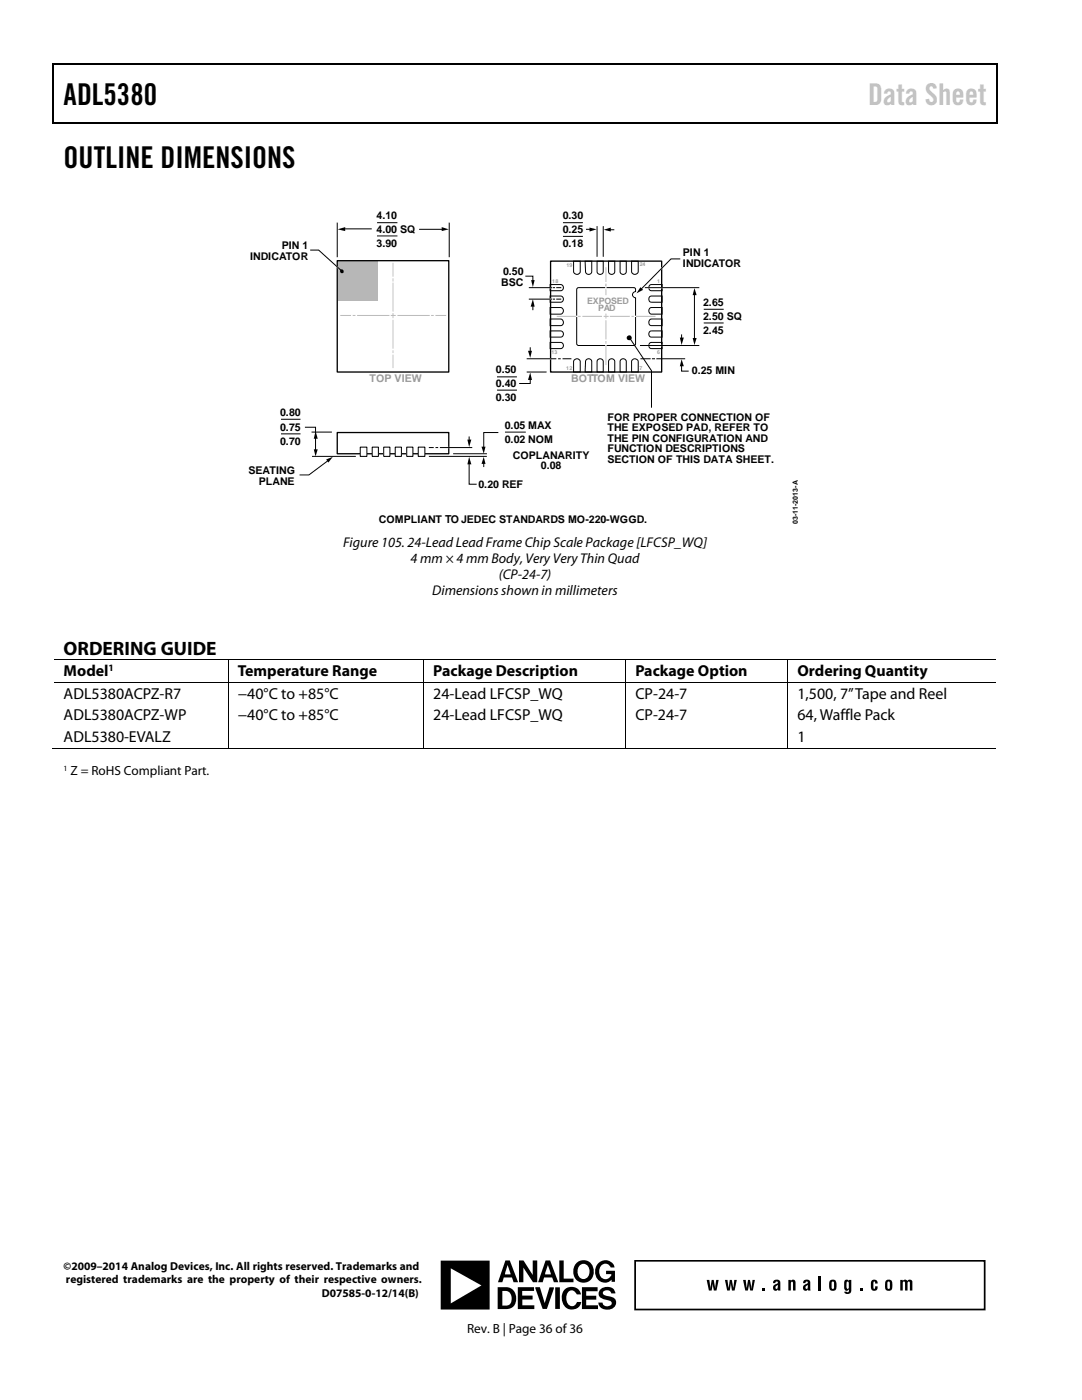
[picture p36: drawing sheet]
<svg xmlns="http://www.w3.org/2000/svg" width="216mm" height="279mm" viewBox="0 0 216 279" stroke-linecap="round" stroke-linejoin="round" font-family="sans-serif">
<defs><g id="words">
<g font-size="6">
<text x="12.7" y="21">ADL5380</text>
<text x="12.7" y="33.6">OUTLINE DIMENSIONS</text>
</g>
<text font-size="6" fill="#c1c1c1" x="173.2" y="21">Data Sheet</text>
<text font-size="3.9" x="12.7" y="130.6">ORDERING GUIDE</text>
<g font-size="3.2">
<text x="12.7" y="135">Model</text>
<text x="47.5" y="135">Temperature Range</text>
<text x="86.4" y="135">Package Description</text>
<text x="126.8" y="135">Package Option</text>
<text x="159.1" y="135">Ordering Quantity</text>
<text x="12.7" y="139.4">ADL5380ACPZ-R7</text>
<text x="12.7" y="143.7">ADL5380ACPZ-WP</text>
<text x="47.5" y="143.7">−40°C to +85°C</text>
<text x="47.5" y="139.4">−40°C to +85°C</text>
<text x="86.4" y="143.7">24-Lead LFCSP_WQ</text>
<text x="86.4" y="139.4">24-Lead LFCSP_WQ</text>
<text x="126.8" y="143.7">CP-24-7</text>
<text x="126.8" y="139.4">CP-24-7</text>
<text x="159.1" y="143.7">64, Waffle Pack</text>
<text x="159.1" y="139.4">1,500, 7” Tape and Reel</text>
<text x="12.7" y="148">ADL5380-EVALZ</text>
<text x="159.1" y="148">1</text>
</g>
<g font-size="2.8">
<text x="68.5" y="109.1">Figure 105. 24-Lead Lead Frame Chip Scale Package [LFCSP_WQ]</text>
<text x="81.9" y="112.3">4 mm × 4 mm Body,VeryVery Thin Quad</text>
<text x="86.3" y="118.7">Dimensions shown in millimeters</text>
<text x="99.5" y="115.5">(CP-24-7)</text>
</g>
<g font-size="2.6">
<text x="14.1" y="154.7">Z = RoHS Compliant Part.</text>
<text x="93.2" y="266">Rev. B | Page 36 of36</text>
</g>
<g font-size="2.3">
<text x="12.7" y="253.5">©2009–2014 Analog Devices, Inc. All rights reserved. Trademarks and</text>
<text x="13.2" y="256.1">registered trademarks are the property of their respective owners.</text>
<text x="64.2" y="258.8">D07585-0-12/14(B)</text>
</g>
<g font-size="2.1">
<text x="75.2" y="43.6">4.10</text>
<text x="75.2" y="46.5">4.00 SQ</text>
<text x="112.3" y="43.7">0.30</text>
<text x="112.3" y="46.5">0.25</text>
<text x="49.9" y="51.9">INDICATOR</text>
<text x="56.2" y="49.8">PIN 1</text>
<text x="75.2" y="49.3">3.90</text>
<text x="112.3" y="49.3">0.18</text>
<text x="136.3" y="51.2">PIN 1</text>
<text x="136.3" y="53.3">INDICATOR</text>
<text x="100" y="57.1">BSC</text>
<text x="100.4" y="55">0.50</text>
<text x="140.3" y="61">2.65</text>
<text x="140.3" y="63.8">2.50 SQ</text>
<text x="140.3" y="66.7">2.45</text>
<text x="99" y="74.5">0.50</text>
<text x="99" y="77.3">0.40</text>
<text x="138.1" y="74.7">0.25 MIN</text>
<text x="55.9" y="83.1">0.80</text>
<text x="99" y="80.1">0.30</text>
<text x="121.2" y="83.9">FOR PROPER CONNECTION OF</text>
<text x="55.9" y="85.9">0.75</text>
<text x="55.9" y="88.8">0.70</text>
<text x="100.7" y="85.5">0.05 MAX</text>
<text x="100.7" y="88.3">0.02 NOM</text>
<text x="121.2" y="86.1">THE EXPOSED PAD, REFER TO</text>
<text x="121.2" y="88.2">THE PIN CONFIGURATION AND</text>
<text x="49.6" y="94.7">SEATING</text>
<text x="102.4" y="91.5">COPLANARITY</text>
<text x="107.9" y="93.6">0.08</text>
<text x="121.2" y="90.3">FUNCTION DESCRIPTIONS</text>
<text x="121.2" y="92.4">SECTION OF THIS DATA SHEET.</text>
<text x="51.7" y="96.8">PLANE</text>
<text x="95.5" y="97.4">0.20 REF</text>
<text x="75.6" y="104.4">COMPLIANT TO JEDEC STANDARDS MO-220-WGGD.</text>
</g>
<g font-size="2.1" fill="#9a9a9a">
<text x="73.7" y="76.2">TOP VIEW</text>
<text x="114" y="76.2">BOTTOM VIEW</text>
</g>
<text font-size="1.9" x="21.7" y="133.9">1</text>
<g font-size="1.8" fill="#9a9a9a">
<text x="117.2" y="60.7">EXPOSED</text>
<text x="119.3" y="62.1">PAD</text>
</g>
<text font-size="1.6" x="12.7" y="153.8">1</text>
<text font-size="1.4" x="159.2" y="104.5" transform="rotate(-90 159.2 104.5)">03-11-2013-A</text>
<g font-size="1.1" fill="#9a9a9a">
<text x="113" y="53.4">19</text>
<text x="127.7" y="53.2">24</text>
<text x="110.2" y="56.5">18</text>
<text x="131.1" y="56.5">1</text>
<text x="110" y="70.6">13</text>
<text x="131.1" y="70.7">6</text>
<text x="113" y="73.9">12</text>
<text x="127.6" y="73.9">7</text>
</g>
</g></defs>
<path d="M10.5 12.7h.3v1h-.3zM10.5 12.7h.3v.3h-.3zM133.3 12.7h.3v.3h-.3zM198.8 12.7h.2v1h-.2zM198.8 12.7h.2v.3h-.2zM10.5 24.4h.3v.3h-.3zM133.1 24.4h.2v.3h-.2zM198.8 24.4h.2v.3h-.2z" fill="#000"/>
<path d="M10.7 13.7v10.7M10.8 12.8h122.5M133.6 12.8h65.2M198.9 13.7v10.7M10.8 24.5h188" fill="none" stroke="#000" stroke-width=".25"/>
<path d="M112.3 44.4h4M112.3 47.2h4M115.1 57.6l.3-.2h11.1l.3 .2v.6a.62 .62 0 0 0-.6 .6 .62 .62 0 0 0 .6 .6v9.2l-.1 .3-11.3 .1-.3-.4zM99.2 75.2h3.9M99.2 77.9h3.9" fill="none" stroke="#000" stroke-width=".2"/>
<path d="M67.5 52.1h7.9v7.9h-7.9z" fill="#b5b7b9"/>
<g fill="none" stroke="#000" stroke-width=".2">
<path d="M61.9 49.9h1.7l4.7 4.2M67.3 44.5v6.7M68.5 45.7h5.7M75.2 44.4h4.1M75.2 47.1h4.1M83.6 45.8h4.8M89.6 44.5v6.7M104.8 55.1h1.5v1.1M109.8 59.1h2.1a.62 .62 0 0 1 .5 .6 .62 .62 0 0 1-.5 .6h-2.1zM109.8 56.8h2.1a.62 .62 0 0 1 .5 .6 .62 .62 0 0 1-.5 .6h-2.1zM114.5 52.1h1.3v2.1a.68 .68 0 0 1-.7 .6 .68 .68 0 0 1-.6-.6zM116.8 52.1h1.3v2.1a.63 .63 0 0 1-.6 .6 .63 .63 0 0 1-.7-.6z"/>
<path d="M116.9 45.8h1M119.1 52.1h1.3v2.1a.63 .63 0 0 1-.6 .6 .63 .63 0 0 1-.7-.6zM119.1 45.2v5.9M120.4 45.2v5.9M121.4 52.1h1.3v2.1a.63 .63 0 0 1-.6 .6 .63 .63 0 0 1-.7-.6zM121.6 45.9h1M123.7 52.1h1.3v2.1a.63 .63 0 0 1-.7 .6 .63 .63 0 0 1-.6-.6zM126 52.1h1.3v2.1a.68 .68 0 0 1-.6 .5 .68 .68 0 0 1-.7-.5zM129.6 59.3l.4-.2h2.1v1.2h-2.1a.64 .64 0 0 1-.4-1zM129.6 57l.4-.2h2.1v1.2h-2.1a.64 .64 0 0 1-.4-1zM138.6 58.6v9.1M105.1 74.2h4"/>
<path d="M105.8 75.6v.9h-2.2M105.8 69.3v1M106.3 60.9v1M109.8 68.3h2.1a.62 .62 0 0 1 .5 .7 .62 .62 0 0 1-.5 .6h-2.1zM109.8 66h2.1a.62 .62 0 0 1 .5 .7 .62 .62 0 0 1-.5 .6h-2.1zM109.8 63.7h2.1a.68 .68 0 0 1 .5 .6 .68 .68 0 0 1-.5 .7h-2.1zM109.8 61.4h2.1a.68 .68 0 0 1 .5 .6 .68 .68 0 0 1-.5 .7h-2.1zM114.7 71.8a.68 .68 0 0 1 1.1 .3v2.1h-1.3v-2.1zM116.9 71.9a.64 .64 0 0 1 .7-.3 .64 .64 0 0 1 .5 .5v2.1h-1.3zM119.2 71.9a.64 .64 0 0 1 .7-.3 .64 .64 0 0 1 .5 .5v2.1h-1.3zM121.5 71.9a.64 .64 0 0 1 .7-.3 .64 .64 0 0 1 .5 .5v2.1h-1.3zM123.8 71.9a.64 .64 0 0 1 .7-.3 .64 .64 0 0 1 .5 .5v2.1h-1.3z"/>
<path d="M126.1 71.9a.7 .7 0 0 1 .7-.3 .7 .7 0 0 1 .5 .5v2.1h-1.3zM127.8 71.6h2M129.6 68.5l.4-.2h2.1v1.3h-2.1a.64 .64 0 0 1-.4-1.1zM129.6 66.2l.4-.2h2.1v1.3h-2.1a.64 .64 0 0 1-.4-1.1zM129.6 63.9l.4-.2h2.1v1.3h-2.1a.67 .67 0 0 1-.4-1.1zM129.6 61.6l.4-.2h2.1v1.3h-2.1a.71 .71 0 0 1-.4-1.1zM130.1 71.6h.6M131 71.6h5.7M136 72.8v1.3h1.4M136 66.8v.8M140.4 61.7h4M140.4 64.5h4"/>
<path d="M56.1 86.6h3.9M56.1 83.7h3.9M60.8 85.3h2.2v2.1M62.2 86.2h4M62.3 91.1h8.7M63 87.3v2.6M65.5 91.9l-3.9 2.9h-1.8M85.6 89.3h.9M85.6 91.1h11.5M86.9 89.3h.5M87.8 89.3h6.4M90.5 90.6h6.6"/>
<path d="M93.6 92.4v4.2h1.5M93.6 87.2v.8M96.5 92.3v.8M99.4 86.3h-2.9v3.1"/>
</g>
<path d="M67.3 52h22.2v22.2h-22.2zM67.3 86.3h22.2v4.3h-22.2z" fill="none" stroke="#000" stroke-width=".26"/>
<g fill="#000">
<path d="M67.4 45.8l1.5-.5v.8zM88.1 45.3l1.4 .5-1.4 .3zM106 55.9h.7l-.4 1.4zM117.6 45.4l1.4 .4-1.4 .4zM120.5 45.9l1.4-.5v.8zM138.6 57.5l.4 1.4h-.8zM105.4 70h.8l-.4 1.4zM105.8 74.3l.4 1.5h-.8zM106.3 59.7l.4 1.5h-.8zM135.7 67.4h.7l-.4 1.5zM136 71.7l.4 1.4h-.7zM138.2 67.5h.8l-.4 1.4z"/>
<path d="M62.6 89.7h.8l-.4 1.4zM63 86.1l.4 1.5h-.8zM65.1 91.7l1.3-.5-.9 1.1zM93.3 87.7h.8l-.5 1.5zM93.6 91.2l.5 1.5h-.8zM96.1 89.1h.8l-.4 1.5zM96.5 91.2l.4 1.4h-.8z"/>
<circle cx="68.2" cy="54.1" r=".37"/>
</g>
<path d="M67 53.1l.6 .4M114.9 63.1h.3M120.9 68.9v.1M121 64.3v.2M126.7 63.1h.3M131.8 71.6h.4M89.3 89.3h.4" fill="none" stroke="#fff" stroke-width=".26"/>
<g fill="none" stroke="#bcbec0" stroke-width=".2">
<path d="M78.4 56.5v5.6M78.4 52.6v2.5M78.4 55.6v.5M120.9 57.6v1.2M120.9 53.4v2.8M120.9 56.7v.4M68 63h1.9M70.5 63h.3M71.4 63h6.2M78.1 63h.8M78.4 63.9v5.6M78.4 70v.4"/>
<path d="M78.4 70.9v2.5M78.4 62.6v.8M79.4 63h6.3M86.1 63h.4M87 63h1.9M111.2 63.1h3.7M115.4 63.1h.4M116.3 63.1h3.7M120.5 63.1h.8M120.9 64v3.6M120.9 62.7v.8M120.9 68.2v.3"/>
<path d="M120.9 69v3.7M121.8 63.1h3.8M126.1 63.1h.3M127 63.1h3.7"/>
</g>
<path d="M71.9 89.2h1.3v1.9h-1.3z" fill="#fff"/>
<path d="M71.9 89.2h1.3v1.9h-1.3z" fill="none" stroke="#000" stroke-width=".2"/>
<path d="M74.3 89.2h1.2v1.9h-1.2z" fill="#fff"/>
<path d="M74.3 89.2h1.2v1.9h-1.2z" fill="none" stroke="#000" stroke-width=".2"/>
<path d="M76.6 89.2h1.2v1.9h-1.2z" fill="#fff"/>
<path d="M76.6 89.2h1.2v1.9h-1.2z" fill="none" stroke="#000" stroke-width=".2"/>
<path d="M78.9 89.2h1.2v1.9h-1.2z" fill="#fff"/>
<path d="M78.9 89.2h1.2v1.9h-1.2z" fill="none" stroke="#000" stroke-width=".2"/>
<path d="M81.2 89.2h1.2v1.9h-1.2z" fill="#fff"/>
<path d="M81.2 89.2h1.2v1.9h-1.2z" fill="none" stroke="#000" stroke-width=".2"/>
<path d="M83.5 89.2h1.3v1.9h-1.3z" fill="#fff"/>
<path d="M105.6 57.4h4.4M105.6 59.7h4.4M110.4 59.7h.3M110.4 57.4h.3M111.1 59.7h.8M111.1 57.4h.8M105.1 71.6h5.9M111.4 71.6h.5M112.2 71.6h1.8M83.5 89.2h1.3v1.9h-1.3z" fill="none" stroke="#000" stroke-width=".2"/>
<path d="M109.9 52.1h22.1v22.1h-22.1z" fill="none" stroke="#000" stroke-width=".26"/>
<path d="M109.6 59.7h.4M109.6 57.4h.4M109.6 71.6h.4" fill="none" stroke="#fff" stroke-width=".26"/>
<path d="M128.9 57.4h3.7z" fill="#fff"/>
<path d="M128.9 57.4h3.7M132.3 53.3l-4.2 4.1" fill="none" stroke="#fff" stroke-width=".26"/>
<path d="M128.7 57.4h10.8M135.7 51.7h-1.8l-6 6.1" fill="none" stroke="#000" stroke-width=".2"/>
<path d="M127.8 57.3l.5 .5-1.3 .8z" fill="#000"/>
<path d="M129 69h3.6z" fill="#fff"/>
<path d="M120.9 57.3v.3M129 69h3.6" fill="none" stroke="#fff" stroke-width=".26"/>
<g fill="none" stroke="#000" stroke-width=".2">
<path d="M125.6 67.4l4.4 6.6v7.3M127.7 69h11.8M100.8 86.2h4.1M10.8 131.7h34.7M10.8 136.2h34.7M45.6 131.8v4.3M45.6 136.3v12.9M45.7 131.7h38.8M45.7 136.2h38.8M84.5 131.8v4.3M84.5 136.3v12.9M84.6 131.7h40.2"/>
<path d="M84.6 136.2h40.2M124.9 131.8v4.3M124.9 136.3v12.9M125 131.7h32.1M125 136.2h32.1M157.2 131.8v4.3M157.2 136.3v12.9M157.3 131.7h41.5M157.3 136.2h41.5M10.5 149.3h35M45.7 149.3h38.8M84.6 149.3h40.2"/>
<path d="M125 149.3h32.1M157.3 149.3h41.5"/>
</g>
<g fill="#000">
<path d="M45.5 131.6h.2v.2h-.2zM45.5 136.1h.2v.2h-.2zM84.5 131.6h.1v.2h-.1zM84.5 136.1h.1v.2h-.1zM124.8 131.6h.2v.2h-.2zM124.8 136.1h.2v.2h-.2zM157.1 131.6h.2v.2h-.2zM157.1 136.1h.2v.2h-.2zM45.5 149.2h.2v.2h-.2zM84.5 149.2h.1v.2h-.1zM124.8 149.2h.2v.2h-.2zM157.1 149.2h.2v.2h-.2z"/>
<path d="M141 255.4h.5l.2 1.8 .3-1.8h.4l.3 1.8 .2-1.8h.5l-.4 2.2h-.6l-.2-1.4-.2 1.4h-.5zM144.7 255.4h.5l.2 1.8 .2-1.8h.4l.3 1.8 .2-1.8h.5l-.4 2.2h-.5l-.2-1.4-.3 1.4h-.5zM148.3 255.4h.5l.2 1.8 .3-1.8h.3l.3 1.8 .3-1.8h.4l-.4 2.2h-.5l-.2-1.4-.3 1.4h-.5zM152.1 257.1h.5v.5h-.5zM157.3 255.4h.5v.3a.49 .49 0 0 1 .4-.3 .49 .49 0 0 1 .5 .2v2h-.5v-1.6l-.2-.2-.2 .2v1.6h-.5zM163.3 254.7h.5v2.9h-.5zM171.6 257.1h.5v.5h-.5zM174 255.5a.69 .69 0 0 1 .8-.1 .69 .69 0 0 1 .3 .8h-.5v-.4h-.3v1.4h.3v-.5h.5a.69 .69 0 0 1-.6 .9 .69 .69 0 0 1-.7-.8v-1zM179.6 255.4h.5v.3l.3-.3h.4l.2 .3a.54 .54 0 0 1 .6-.3 .54 .54 0 0 1 .5 .4v1.8h-.5l-.1-1.7-.2-.1-.2 .1v1.7h-.5v-1.7l-.2-.1-.3 .2v1.6h-.5z"/>
<path d="M103.6 251.6h.9l1.8 2.9v-2.9h.9v4.3h-.8l-2-2.9v2.9h-.8zM111.6 251.6h.9v3.6h1.9v.7h-2.8zM108.9 251.6h.9l1.6 4.3h-.9l-.3-1h-1.6l-.3 1h-.9zM100.8 251.6h.9l1.7 4.3h-.9l-.3-1h-1.7l-.3 1h-.8zM115.1 252a2.12 2.12 0 0 1 2.6-.1 2.12 2.12 0 0 1 .7 2.5 2.09 2.09 0 0 1-2.7 1.5 2.09 2.09 0 0 1-1.2-2.8zM119.5 252a1.87 1.87 0 0 1 3.1 .9h-.7a1.15 1.15 0 0 0-1.2-.7 1.15 1.15 0 0 0-1.1 1 1.37 1.37 0 0 0 .3 1.7 1.37 1.37 0 0 0 1.8 0l.3-.6h-1.1v-.7h1.8v2.2h-.7v-.4a1.93 1.93 0 0 1-2.2 .4 1.93 1.93 0 0 1-1.1-2.1l.4-1.2zM87.9 251.6h9.8v9.7h-9.8zM106.8 256.9h.9l1 3.2 1-3.2h.8l-1.4 4.3h-.8zM116.1 256.9h3.1v.8h-2.2v.9h2v.8h-2v1.1h2.3v.8h-3.2zM103.3 256.9h3.3v.7h-2.4v1h2.1v.7h-2.1v1.2h2.4v.8h-3.3zM99.3 256.9h1.7a2.24 2.24 0 0 1 2 1.9 2.24 2.24 0 0 1-1.4 2.4l-2.3 .1zM110.8 256.9h.9v4.3h-.9zM112.7 257.3a1.93 1.93 0 0 1 3.2 1h-.8l-.1-.2a.99 .99 0 0 0-1.1-.6 .99 .99 0 0 0-.8 1 1.69 1.69 0 0 0 1.1 2.2 1.11 1.11 0 0 0 .9-.9h.9a1.92 1.92 0 0 1-1.9 1.6 1.92 1.92 0 0 1-1.9-1.6 2.5 2.5 0 0 1 .5-2.5zM119.9 257.2a1.73 1.73 0 0 1 2.9 .9h-.8a.91 .91 0 0 0-.8-.6 .91 .91 0 0 0-.9 .5 1.11 1.11 0 0 0 1.2 .7 1.3 1.3 0 0 1 1.5 1.2 1.3 1.3 0 0 1-1.2 1.4 1.7 1.7 0 0 1-2.4-1.3h.8a.96 .96 0 0 0 .9 .7 .96 .96 0 0 0 1-.6 1.05 1.05 0 0 0-1.3-.7 1.21 1.21 0 0 1-1.3-.7 1.21 1.21 0 0 1 .4-1.5zM109.3 252.5l-.5 1.8h1.1zM101.3 252.5l-.5 1.8h1.1zM115.5 252.7a1.61 1.61 0 0 0 .9 2.6 1.56 1.56 0 0 0 1.2-1.5 1.56 1.56 0 0 0-1.2-1.6l-.5 .2zM89.9 253.1v7l6.2-3.6zM100.2 257.6v3a1.32 1.32 0 0 0 1.9-1.1 1.51 1.51 0 0 0-1.9-1.9z"/>
<path d="M154.4 255.6a.74 .74 0 0 1 .8-.3 .74 .74 0 0 1 .5 .7v1.6h-.4l-.1-.3a.57 .57 0 0 1-.8 .2 .57 .57 0 0 1-.1-.8l.9-.7-.2-.2h-.2l-.1 .3h-.5zM154.8 256.7v.4l.1 .1 .2-.1 .1-.7z"/>
<path d="M160.4 255.6a.73 .73 0 0 1 .8-.3 .73 .73 0 0 1 .5 .7v1.6h-.4l-.1-.3a.6 .6 0 0 1-.9 .1 .6 .6 0 0 1 .1-.9l.8-.5-.2-.2h-.2l-.1 .3h-.4zM160.8 256.7l-.1 .4 .3 .1 .1-.1 .1-.7z"/>
<path d="M165.6 255.6a.75 .75 0 0 1 .9-.2 .75 .75 0 0 1 .4 .8 1.05 1.05 0 0 1-.7 1.4l-.4-.1a1.96 1.96 0 0 1-.2-1.9zM166 255.8l-.1 1.3 .3 .1 .2-.1v-1.1v-.2z"/>
<path d="M168.6 255.5l.1-.1a.47 .47 0 0 1 .7 .3v-.3h.5l-.1 2.4a.73 .73 0 0 1-.6 .4 .73 .73 0 0 1-.7-.4h.8l.1-.5a.53 .53 0 0 1-.7 .3 .53 .53 0 0 1-.3-.7zM169 255.8l-.1 1.1 .2 .3 .2-.1 .1-1.1-.1-.2z"/>
<path d="M176.8 255.6a.74 .74 0 0 1 .8-.2 .74 .74 0 0 1 .5 .8 1.06 1.06 0 0 1-.8 1.4l-.4-.1a1.54 1.54 0 0 1-.3-1.7zM177.1 255.8v1.3l.2 .1 .3-.1v-1.1l-.1-.2z"/>
<circle cx="125.6" cy="67.4" r=".49"/>
</g>
<path d="M126.7 251.6h69.8v9.7h-69.8z" fill="none" stroke="#000" stroke-width=".35"/>
<use href="#words"/>
</svg>
